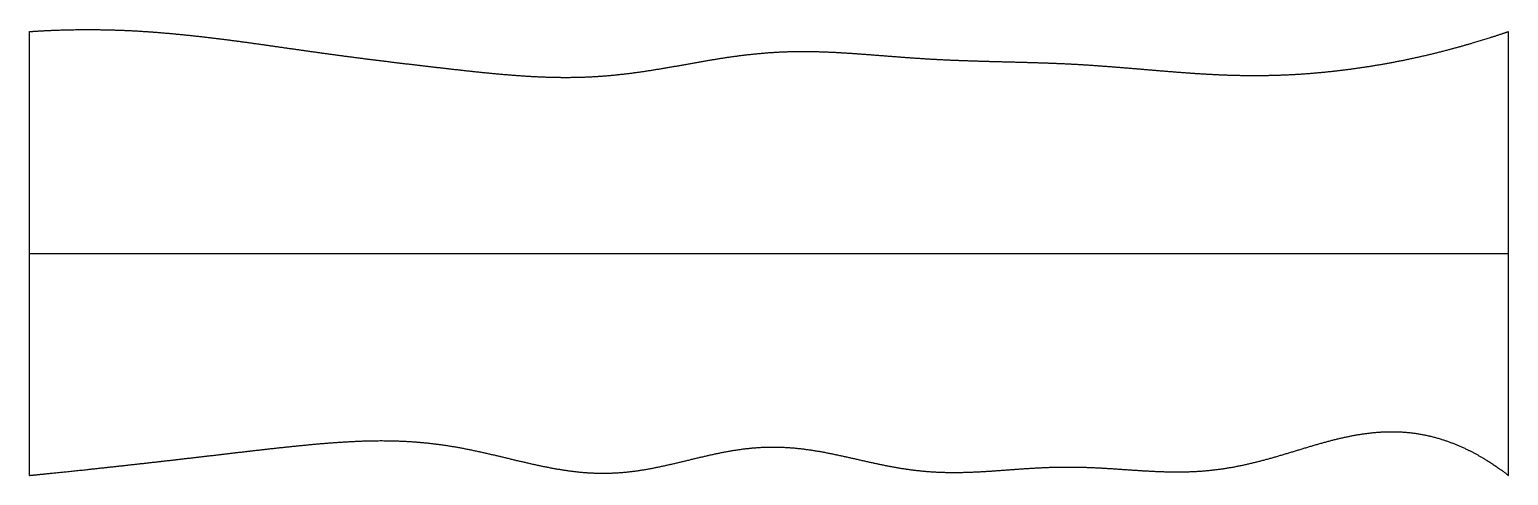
# Model space of a CAD drawing. Header units: millimetres. Extents: x 0 to 10, y 0 to 3.
import ezdxf

# ---------------------------------------------------------------- set-up
doc = ezdxf.new("R2010")
doc.units = ezdxf.units.MM
doc.layers.get('0').update_dxf_attribs({"linetype": 'CONTINUOUS'})

msp = doc.modelspace()

# ---------------------------------------------------------------- linework, layer by layer
for points in [[(0, 3), (0.04, 3.003), (0.121, 3.008), (0.241, 3.013), (0.401, 3.015), (0.602, 3.012), (0.802, 3.001), (1.002, 2.984), (1.203, 2.962), (1.402, 2.937), (1.602, 2.909), (1.802, 2.88), (2.001, 2.852), (2.201, 2.825), (2.401, 2.8), (2.601, 2.776), (2.801, 2.753), (3.001, 2.73), (3.201, 2.71), (3.402, 2.695), (3.603, 2.688), (3.803, 2.692), (4.003, 2.709), (4.203, 2.737), (4.403, 2.772), (4.602, 2.809), (4.802, 2.84), (5.001, 2.861), (5.201, 2.869), (5.402, 2.864), (5.602, 2.851), (5.803, 2.835), (6.004, 2.819), (6.204, 2.808), (6.405, 2.801), (6.605, 2.796), (6.806, 2.791), (7.006, 2.784), (7.206, 2.772), (7.406, 2.756), (7.606, 2.739), (7.807, 2.722), (8.007, 2.709), (8.208, 2.702), (8.409, 2.703), (8.609, 2.712), (8.81, 2.73), (9.01, 2.756), (9.209, 2.789), (9.408, 2.83), (9.606, 2.879), (9.764, 2.924), (9.882, 2.961), (9.961, 2.987), (10, 3)], [(0, 0), (0, 0.12), (0, 0.36), (0, 0.72), (0, 1.2), (0, 1.8), (0, 2.28), (0, 2.64), (0, 2.88), (0, 3)], [(10, 0), (10, 0.12), (10, 0.36), (10, 0.72), (10, 1.2), (10, 1.8), (10, 2.28), (10, 2.64), (10, 2.88), (10, 3)], [(0, 1.5), (0.4, 1.5), (1.2, 1.5), (2.4, 1.5), (4, 1.5), (6, 1.5), (7.6, 1.5), (8.8, 1.5), (9.6, 1.5), (10, 1.5)], [(0, 0), (0.04, 0.004), (0.12, 0.012), (0.241, 0.024), (0.401, 0.041), (0.602, 0.063), (0.802, 0.085), (1.002, 0.108), (1.203, 0.131), (1.403, 0.155), (1.603, 0.178), (1.804, 0.2), (2.005, 0.219), (2.206, 0.233), (2.407, 0.238), (2.608, 0.23), (2.809, 0.208), (3.009, 0.17), (3.21, 0.122), (3.41, 0.073), (3.61, 0.032), (3.81, 0.01), (4.009, 0.014), (4.209, 0.044), (4.409, 0.092), (4.609, 0.142), (4.808, 0.182), (5.008, 0.199), (5.208, 0.187), (5.408, 0.153), (5.608, 0.106), (5.808, 0.06), (6.008, 0.028), (6.208, 0.016), (6.409, 0.022), (6.61, 0.037), (6.811, 0.053), (7.013, 0.06), (7.214, 0.054), (7.416, 0.039), (7.617, 0.025), (7.817, 0.02), (8.018, 0.033), (8.217, 0.068), (8.416, 0.121), (8.614, 0.183), (8.813, 0.243), (9.01, 0.286), (9.208, 0.304), (9.406, 0.288), (9.604, 0.235), (9.762, 0.161), (9.881, 0.088), (9.96, 0.031), (10, 0)]]:
    msp.add_open_spline(points, degree=5)

doc.saveas('drawing.dxf')
